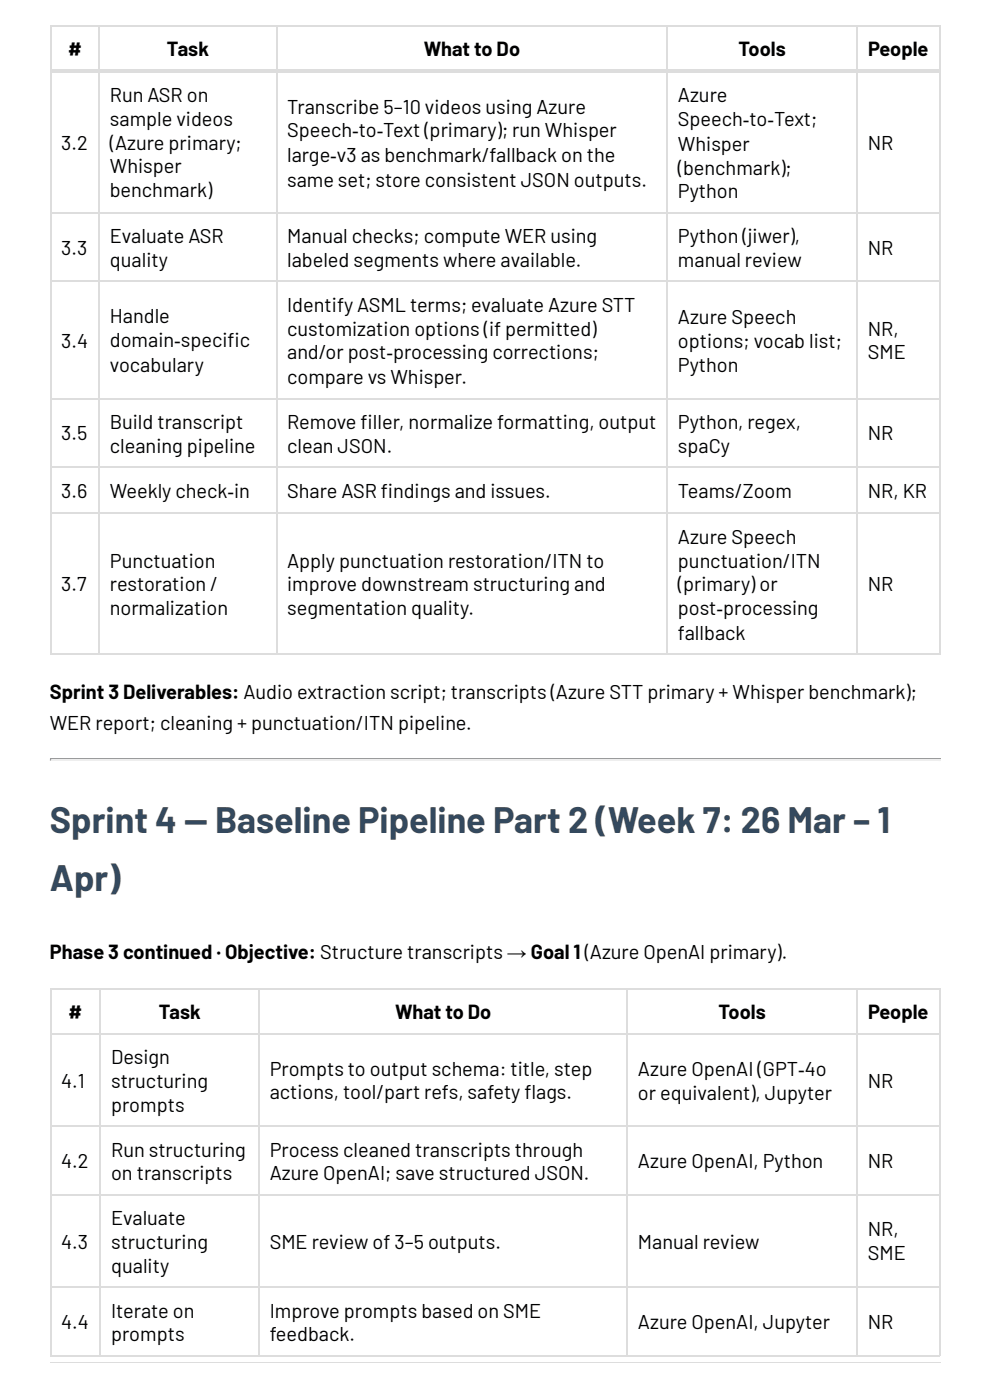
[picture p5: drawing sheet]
<svg xmlns="http://www.w3.org/2000/svg" width="210mm" height="297mm" viewBox="0 0 210 297" stroke-linecap="round" stroke-linejoin="round" font-family="sans-serif">
<defs><g id="words">
<g font-size="7.6" fill="#34495e">
<text x="10.6" y="176.8">Sprint 4 — Baseline Pipeline Part 2 (Week 7: 26 Mar – 1</text>
<text x="10.6" y="189">Apr)</text>
</g>
<g font-size="4.2">
<text x="14.4" y="11.9">#</text>
<text x="35.4" y="11.9">Task</text>
<text x="89.8" y="11.9">What to Do</text>
<text x="156.6" y="11.9">Tools</text>
<text x="184" y="11.9">People</text>
<text x="23.3" y="21.7">Run ASR on</text>
<text x="143.7" y="21.7">Azure</text>
<text x="23.3" y="26.7">sample videos</text>
<text x="60.9" y="24.1">Transcribe 5–10 videos using Azure</text>
<text x="60.9" y="29.1">Speech‑to‑Text (primary); run Whisper</text>
<text x="143.7" y="26.7">Speech‑to‑Text;</text>
<text x="13" y="31.8">3.2</text>
<text x="23.3" y="31.8">(Azure primary;</text>
<text x="60.9" y="34.4">large‑v3 as benchmark/fallback on the</text>
<text x="143.7" y="32">Whisper</text>
<text x="184" y="31.8">NR</text>
<text x="23.3" y="36.8">Whisper</text>
<text x="23.3" y="41.8">benchmark)</text>
<text x="60.9" y="39.7">same set; store consistent JSON outputs.</text>
<text x="143.7" y="37.1">(benchmark);</text>
<text x="143.7" y="42.1">Python</text>
<text x="13" y="54">3.3</text>
<text x="23.3" y="51.6">Evaluate ASR</text>
<text x="60.9" y="51.6">Manual checks; compute WER using</text>
<text x="143.7" y="51.6">Python (jiwer),</text>
<text x="184" y="54">NR</text>
<text x="23.3" y="56.6">quality</text>
<text x="60.9" y="56.6">labeled segments where available.</text>
<text x="143.7" y="56.6">manual review</text>
<text x="23.3" y="68.6">Handle</text>
<text x="60.9" y="66.2">Identify ASML terms; evaluate Azure STT</text>
<text x="60.9" y="71.2">customization options (if permitted)</text>
<text x="143.7" y="68.8">Azure Speech</text>
<text x="184" y="71.2">NR,</text>
<text x="13" y="73.8">3.4</text>
<text x="23.3" y="73.6">domain‑specifi c</text>
<text x="60.9" y="76.2">and/or post‑processing corrections;</text>
<text x="143.7" y="73.8">options; vocab list;</text>
<text x="184" y="76.2">SME</text>
<text x="23.3" y="78.9">vocabulary</text>
<text x="60.9" y="81.5">compare vs Whisper.</text>
<text x="143.7" y="78.9">Python</text>
<text x="13" y="93.4">3.5</text>
<text x="23.3" y="91.1">Build transcript</text>
<text x="60.9" y="91.1">Remove fi ller, normalize formatting, output</text>
<text x="143.7" y="91.1">Python, regex,</text>
<text x="184" y="93.4">NR</text>
<text x="23.3" y="96.1">cleaning pipeline</text>
<text x="60.9" y="96.1">clean JSON.</text>
<text x="143.7" y="96.1">spaCy</text>
<text x="13" y="105.6">3.6</text>
<text x="23.3" y="105.6">Weekly check‑in</text>
<text x="60.9" y="105.6">Share ASR fi ndings and issues.</text>
<text x="143.7" y="105.6">Teams/Zoom</text>
<text x="184" y="105.6">NR, KR</text>
<text x="143.7" y="115.4">Azure Speech</text>
<text x="13" y="125.5">3.7</text>
<text x="23.3" y="120.4">Punctuation</text>
<text x="23.3" y="125.5">restoration /</text>
<text x="60.9" y="120.4">Apply punctuation restoration/ITN to</text>
<text x="60.9" y="125.5">improve downstream structuring and</text>
<text x="143.7" y="120.4">punctuation/ITN</text>
<text x="143.7" y="125.5">(primary) or</text>
<text x="184" y="125.5">NR</text>
<text x="23.3" y="130.5">normalization</text>
<text x="60.9" y="130.5">segmentation quality.</text>
<text x="143.7" y="130.5">post‑processing</text>
<text x="143.7" y="135.8">fallback</text>
<text x="10.6" y="148.2">Sprint 3 Deliverables: Audio extraction script; transcripts (Azure STT primary + Whisper benchmark);</text>
<text x="10.6" y="154.8">WER report; cleaning + punctuation/ITN pipeline.</text>
<text x="10.6" y="203.6">Phase 3 continued · Objective: Structure transcripts → Goal 1 (Azure OpenAI primary).</text>
<text x="14.6" y="216.3">#</text>
<text x="33.6" y="216.3">Task</text>
<text x="83.7" y="216.3">What to Do</text>
<text x="152.4" y="216.3">Tools</text>
<text x="184" y="216.3">People</text>
<text x="23.6" y="225.8">Design</text>
<text x="13" y="230.8">4.1</text>
<text x="23.6" y="230.8">structuring</text>
<text x="57.2" y="228.2">Prompts to output schema: title, step</text>
<text x="57.2" y="233.2">actions, tool/part refs, safety fl ags.</text>
<text x="135.3" y="228.2">Azure OpenAI (GPT‑4o</text>
<text x="135.3" y="233.5">or equivalent), Jupyter</text>
<text x="184" y="230.8">NR</text>
<text x="23.6" y="235.8">prompts</text>
<text x="23.6" y="245.4">Run structuring</text>
<text x="57.2" y="245.4">Process cleaned transcripts through</text>
<text x="13" y="247.8">4.2</text>
<text x="23.6" y="250.4">on transcripts</text>
<text x="57.2" y="250.4">Azure OpenAI; save structured JSON.</text>
<text x="135.3" y="247.8">Azure OpenAI, Python</text>
<text x="184" y="247.8">NR</text>
<text x="23.6" y="259.9">Evaluate</text>
<text x="184" y="262.3">NR,</text>
<text x="13" y="265">4.3</text>
<text x="23.6" y="265">structuring</text>
<text x="23.6" y="270">quality</text>
<text x="57.2" y="265">SME review of 3–5 outputs.</text>
<text x="135.3" y="265">Manual review</text>
<text x="184" y="267.3">SME</text>
<text x="13" y="281.9">4.4</text>
<text x="23.6" y="279.5">Iterate on</text>
<text x="57.2" y="279.5">Improve prompts based on SME</text>
<text x="135.3" y="281.9">Azure OpenAI, Jupyter</text>
<text x="184" y="281.9">NR</text>
<text x="23.6" y="284.6">prompts</text>
<text x="57.2" y="284.6">feedback.</text>
</g>
</g></defs>
<g fill="none" stroke="#ddd" stroke-width=".26">
<path d="M10.6 15.2h188.7M10.6 5.4h188.7M10.6 15h188.7M10.7 5.3v133.7M21 5.3v133.7M58.6 5.3v133.7M141.5 5.3v133.7M181.7 5.3v133.7M199.2 5.3v133.7M10.6 59.7h188.7M10.6 45.1h188.7M10.6 99.1h188.7"/>
<path d="M10.6 84.6h188.7M10.6 108.9h188.7M10.6 138.8h188.7"/>
</g>
<path d="M10.6 161.1h188.7" fill="none" stroke="#9a9a9a" stroke-width=".26"/>
<path d="M10.6 161.3h188.7" fill="none" stroke="#eee" stroke-width=".26"/>
<path d="M199.1 161.2l.2-.3v.6h-.2z" fill="#eee"/>
<path d="M10.6 160.9h.3v.3l-.3 .3z" fill="#9a9a9a"/>
<g fill="#fff">
<path d="M10.6 209.6h10.6v9.6h-10.6z"/>
<path d="M21.2 209.6h33.6v9.6h-33.6z"/>
<path d="M54.8 209.6h78.1v9.6h-78.1z"/>
<path d="M132.9 209.6h48.7v9.6h-48.7z"/>
<path d="M181.6 209.6h17.5v9.6h-17.5z"/>
</g>
<path d="M10.6 209.8h188.7M10.6 219.3h188.7M10.7 209.6v78.1M21.3 209.6v78.1M54.9 209.6v78.1M133 209.6v78.1M181.7 209.6v78.1M199.2 209.6v78.1M10.6 238.9h188.7M10.6 253.4h188.7M10.6 273h188.7M10.6 287.6h188.7" fill="none" stroke="#ddd" stroke-width=".26"/>
<path d="M181.6 289.1h17.7" fill="none" stroke="#ddd" stroke-width=".21"/>
<path d="M199.1 289.1h.2z" fill="#ddd"/>
<path d="M132.9 289.1h48.9" fill="none" stroke="#ddd" stroke-width=".21"/>
<path d="M181.6 289.1h.2z" fill="#ddd"/>
<path d="M54.8 289.1h78.3" fill="none" stroke="#ddd" stroke-width=".21"/>
<path d="M132.9 289.1h.2z" fill="#ddd"/>
<path d="M21.2 289.1h33.9" fill="none" stroke="#ddd" stroke-width=".21"/>
<path d="M54.8 289.1h.3z" fill="#ddd"/>
<path d="M10.6 289.1h10.8" fill="none" stroke="#ddd" stroke-width=".21"/>
<g fill="#ddd">
<path d="M10.6 289.1h.3z"/>
<path d="M21.2 289.1h.2z"/>
</g>
<use href="#words"/>
</svg>
